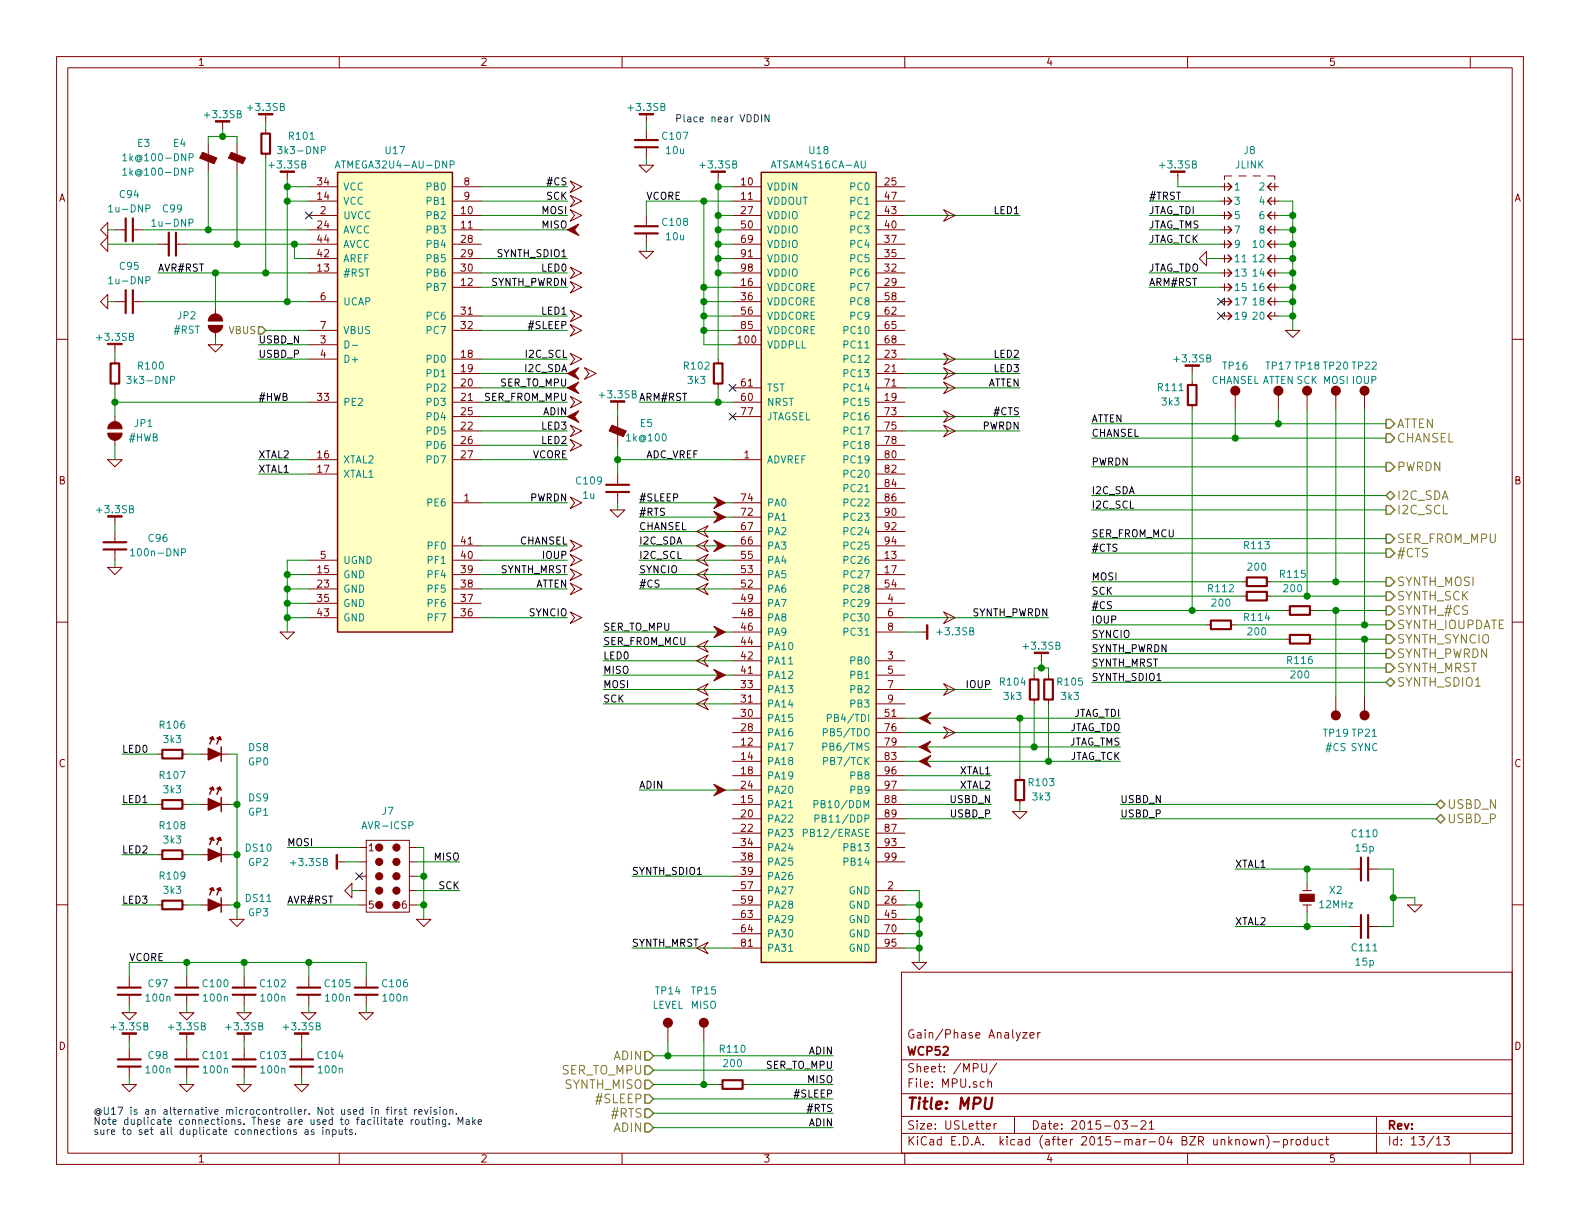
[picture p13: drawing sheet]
<svg xmlns="http://www.w3.org/2000/svg" width="279mm" height="216mm" viewBox="0 0 279 216" stroke-linecap="round" stroke-linejoin="round" font-family="sans-serif">
<defs><g id="words">
<text font-size="2.8" fill="#840000" x="160.4" y="196.2">Title: MPU</text>
<g font-size="2.1" fill="#848400">
<text x="247" y="75.7">ATTEN</text>
<text x="247" y="78.2">CHANSEL</text>
<text x="247" y="83.3">PWRDN</text>
<text x="247" y="88.4">I2C_SDA</text>
<text x="247" y="90.9">I2C_SCL</text>
<text x="247" y="96">SER_FROM_MPU</text>
<text x="247" y="98.6">#CTS</text>
<text x="247" y="106.2">SYNTH_SCK</text>
<text x="247" y="103.6">SYNTH_MOSI</text>
<text x="247" y="108.7">SYNTH_#CS</text>
<text x="247" y="111.3">SYNTH_IOUPDATE</text>
<text x="247" y="113.8">SYNTH_SYNCIO</text>
<text x="247" y="116.3">SYNTH_PWRDN</text>
<text x="247" y="118.9">SYNTH_MRST</text>
<text x="247" y="121.4">SYNTH_SDIO1</text>
<text x="255.9" y="143">USBD_N</text>
<text x="255.9" y="145.5">USBD_P</text>
<text x="99.3" y="190">SER_TO_MPU</text>
<text x="108.5" y="187.5">ADIN</text>
<text x="99.8" y="192.5">SYNTH_MISO</text>
<text x="105.5" y="195.1">#SLEEP</text>
<text x="108.2" y="197.6">#RTS</text>
<text x="108.5" y="200.2">ADIN</text>
</g>
<g font-size="2.1" fill="#840000">
<text x="160.4" y="183.6">Gain/Phase Analyzer</text>
<text x="160.4" y="189.6">Sheet: /MPU/</text>
<text x="160.4" y="186.6">WCP52</text>
<text x="160.4" y="192.3">File: MPU.sch</text>
<text x="160.4" y="202.5">KiCad E.D.A. kicad (after 2015-mar-04 BZR unknown)-product</text>
<text x="160.4" y="199.7">Size: USLetter</text>
<text x="182.4" y="199.7">Date: 2015-03-21</text>
<text x="245.4" y="199.7">Rev:</text>
<text x="245.4" y="202.5">Id: 13/13</text>
</g>
<g font-size="1.8" fill="#840000">
<text x="35" y="11.6">1</text>
<text x="85" y="11.6">2</text>
<text x="135" y="11.6">3</text>
<text x="185" y="11.6">4</text>
<text x="235" y="11.6">5</text>
<text x="10.4" y="35.6">A</text>
<text x="56.2" y="35.3">14</text>
<text x="56.2" y="32.8">34</text>
<text x="82.1" y="32.8">8</text>
<text x="82.1" y="35.3">9</text>
<text x="131.1" y="32.8">10</text>
<text x="131.1" y="35.3">11</text>
<text x="156.5" y="32.8">25</text>
<text x="156.5" y="35.3">47</text>
<text x="267.8" y="35.6">A</text>
<text x="56.2" y="40.4">24</text>
<text x="56.7" y="37.8">2</text>
<text x="81.6" y="37.8">10</text>
<text x="81.6" y="40.4">11</text>
<text x="131.1" y="40.4">50</text>
<text x="131.1" y="37.8">27</text>
<text x="156.5" y="40.4">40</text>
<text x="156.5" y="37.8">43</text>
<text x="56.2" y="45.5">42</text>
<text x="56.2" y="42.9">44</text>
<text x="81.6" y="42.9">28</text>
<text x="81.6" y="45.5">29</text>
<text x="131.1" y="45.5">91</text>
<text x="131.1" y="42.9">69</text>
<text x="156.5" y="45.5">35</text>
<text x="156.5" y="42.9">37</text>
<text x="56.2" y="48">13</text>
<text x="56.7" y="53.1">6</text>
<text x="81.6" y="48">30</text>
<text x="81.6" y="50.5">12</text>
<text x="131.1" y="50.5">16</text>
<text x="131.1" y="53.1">36</text>
<text x="131.1" y="48">98</text>
<text x="156.5" y="48">32</text>
<text x="156.5" y="53.1">58</text>
<text x="156.5" y="50.5">29</text>
<text x="56.7" y="58.2">7</text>
<text x="81.6" y="55.6">31</text>
<text x="81.6" y="58.2">32</text>
<text x="131.1" y="58.2">85</text>
<text x="131.1" y="55.6">56</text>
<text x="156.5" y="55.6">62</text>
<text x="156.5" y="58.2">65</text>
<text x="56.7" y="60.7">3</text>
<text x="56.7" y="63.2">4</text>
<text x="81.6" y="63.2">18</text>
<text x="81.6" y="65.8">19</text>
<text x="130.6" y="60.7">100</text>
<text x="156.5" y="65.8">21</text>
<text x="156.5" y="63.2">23</text>
<text x="156.5" y="60.7">68</text>
<text x="56.2" y="70.9">33</text>
<text x="81.6" y="68.3">20</text>
<text x="81.6" y="70.9">21</text>
<text x="131.1" y="70.9">60</text>
<text x="131.1" y="68.3">61</text>
<text x="156.5" y="68.3">71</text>
<text x="156.5" y="70.9">19</text>
<text x="81.6" y="75.9">22</text>
<text x="81.6" y="73.4">25</text>
<text x="131.1" y="73.4">77</text>
<text x="156.5" y="73.4">73</text>
<text x="156.5" y="75.9">75</text>
<text x="56.2" y="81">16</text>
<text x="56.2" y="83.6">17</text>
<text x="81.6" y="78.5">26</text>
<text x="81.6" y="81">27</text>
<text x="131.6" y="81">1</text>
<text x="156.5" y="81">80</text>
<text x="156.5" y="83.6">82</text>
<text x="156.5" y="78.5">78</text>
<text x="10.4" y="85.6">B</text>
<text x="82.1" y="88.6">1</text>
<text x="131.1" y="88.6">74</text>
<text x="156.5" y="86.1">84</text>
<text x="156.5" y="88.6">86</text>
<text x="267.8" y="85.6">B</text>
<text x="131.1" y="91.2">72</text>
<text x="131.1" y="93.7">67</text>
<text x="156.5" y="91.2">90</text>
<text x="156.5" y="93.7">92</text>
<text x="56.2" y="101.3">15</text>
<text x="56.7" y="98.8">5</text>
<text x="81.6" y="98.8">40</text>
<text x="81.6" y="96.3">41</text>
<text x="81.6" y="101.3">39</text>
<text x="131.1" y="101.3">53</text>
<text x="131.1" y="98.8">55</text>
<text x="131.1" y="96.3">66</text>
<text x="156.5" y="98.8">13</text>
<text x="156.5" y="96.3">94</text>
<text x="156.5" y="101.3">17</text>
<text x="56.2" y="103.9">23</text>
<text x="56.2" y="106.4">35</text>
<text x="81.6" y="106.4">37</text>
<text x="81.6" y="103.9">38</text>
<text x="131.1" y="103.9">52</text>
<text x="131.1" y="106.4">49</text>
<text x="156.5" y="103.9">54</text>
<text x="157" y="106.4">4</text>
<text x="56.2" y="109">43</text>
<text x="81.6" y="109">36</text>
<text x="131.1" y="111.5">46</text>
<text x="131.1" y="109">48</text>
<text x="157" y="109">6</text>
<text x="157" y="111.5">8</text>
<text x="131.1" y="119.1">41</text>
<text x="131.1" y="116.6">42</text>
<text x="131.1" y="114">44</text>
<text x="157" y="116.6">3</text>
<text x="157" y="119.1">5</text>
<text x="131.1" y="124.2">31</text>
<text x="131.1" y="121.7">33</text>
<text x="157" y="121.7">7</text>
<text x="157" y="124.2">9</text>
<text x="131.1" y="126.7">30</text>
<text x="131.1" y="131.8">12</text>
<text x="131.1" y="129.3">28</text>
<text x="156.5" y="126.7">51</text>
<text x="156.5" y="129.3">76</text>
<text x="156.5" y="131.8">79</text>
<text x="10.4" y="135.6">C</text>
<text x="131.1" y="134.4">14</text>
<text x="131.1" y="136.9">18</text>
<text x="156.5" y="134.4">83</text>
<text x="156.5" y="136.9">96</text>
<text x="267.8" y="135.6">C</text>
<text x="131.1" y="139.4">24</text>
<text x="131.1" y="142">15</text>
<text x="156.5" y="139.4">97</text>
<text x="156.5" y="142">88</text>
<text x="131.1" y="144.5">20</text>
<text x="131.1" y="147.1">22</text>
<text x="131.1" y="149.6">34</text>
<text x="156.5" y="149.6">93</text>
<text x="156.5" y="147.1">87</text>
<text x="156.5" y="144.5">89</text>
<text x="65.2" y="150.5">1</text>
<text x="131.1" y="152.1">38</text>
<text x="131.1" y="154.7">39</text>
<text x="156.5" y="152.1">99</text>
<text x="65.2" y="160.7">5</text>
<text x="71" y="160.7">6</text>
<text x="131.1" y="157.2">57</text>
<text x="131.1" y="159.8">59</text>
<text x="156.5" y="159.8">26</text>
<text x="157" y="157.2">2</text>
<text x="131.1" y="167.4">81</text>
<text x="131.1" y="162.3">63</text>
<text x="131.1" y="164.8">64</text>
<text x="156.5" y="164.8">70</text>
<text x="156.5" y="162.3">45</text>
<text x="156.5" y="167.4">95</text>
<text x="10.4" y="185.6">D</text>
<text x="267.8" y="185.6">D</text>
<text x="35" y="205.5">1</text>
<text x="85" y="205.5">2</text>
<text x="135" y="205.5">3</text>
<text x="185" y="205.5">4</text>
<text x="235" y="205.5">5</text>
</g>
<g font-size="1.8" fill="#008484">
<text x="36.4" y="20.9">+3.3SB</text>
<text x="44" y="19.6">+3.3SB</text>
<text x="111.3" y="19.6">+3.3SB</text>
<text x="22.5" y="28.5">1k@100-DNP</text>
<text x="24.3" y="26">E3</text>
<text x="30.7" y="26">E4</text>
<text x="47.8" y="29.8">+3.3SB</text>
<text x="49.7" y="27.2">3k3-DNP</text>
<text x="51.2" y="24.7">R101</text>
<text x="60.2" y="29.8">ATMEGA32U4-AU-DNP</text>
<text x="68.2" y="27.2">U17</text>
<text x="117.3" y="24.7">C107</text>
<text x="117.9" y="27.2">10u</text>
<text x="124" y="29.8">+3.3SB</text>
<text x="136.7" y="29.8">ATSAM4S16CA-AU</text>
<text x="143.2" y="27.2">U18</text>
<text x="205.3" y="29.8">+3.3SB</text>
<text x="218.4" y="29.8">JLINK</text>
<text x="220" y="27.2">J8</text>
<text x="21.2" y="35">C94</text>
<text x="22.5" y="31">1k@100-DNP</text>
<text x="60.7" y="33.7">VCC</text>
<text x="75.6" y="33.7">PB0</text>
<text x="135.6" y="33.7">VDDIN</text>
<text x="150.5" y="33.7">PC0</text>
<text x="218.2" y="33.7">1</text>
<text x="222.8" y="33.7">2</text>
<text x="19.7" y="37.5">1u-DNP</text>
<text x="27.3" y="40.1">1u-DNP</text>
<text x="28.9" y="37.5">C99</text>
<text x="60.7" y="38.7">UVCC</text>
<text x="60.7" y="36.2">VCC</text>
<text x="60.7" y="41.3">AVCC</text>
<text x="75.6" y="36.2">PB1</text>
<text x="75.6" y="38.7">PB2</text>
<text x="75.6" y="41.3">PB3</text>
<text x="117.3" y="39.9">C108</text>
<text x="135.6" y="41.3">VDDIO</text>
<text x="135.6" y="36.2">VDDOUT</text>
<text x="135.6" y="38.7">VDDIO</text>
<text x="150.5" y="41.3">PC3</text>
<text x="150.5" y="38.7">PC2</text>
<text x="150.5" y="36.2">PC1</text>
<text x="218.2" y="36.2">3</text>
<text x="218.2" y="38.7">5</text>
<text x="218.2" y="41.3">7</text>
<text x="222.8" y="36.2">4</text>
<text x="222.8" y="38.7">6</text>
<text x="222.8" y="41.3">8</text>
<text x="21.2" y="47.7">C95</text>
<text x="60.7" y="46.4">AREF</text>
<text x="60.7" y="43.8">AVCC</text>
<text x="75.6" y="43.8">PB4</text>
<text x="75.6" y="46.4">PB5</text>
<text x="117.9" y="42.5">10u</text>
<text x="135.6" y="46.4">VDDIO</text>
<text x="135.6" y="43.8">VDDIO</text>
<text x="150.5" y="46.4">PC5</text>
<text x="150.5" y="43.8">PC4</text>
<text x="218.2" y="43.8">9</text>
<text x="218.2" y="46.4">11</text>
<text x="221.8" y="43.8">10</text>
<text x="221.8" y="46.4">12</text>
<text x="19.7" y="50.2">1u-DNP</text>
<text x="60.7" y="54">UCAP</text>
<text x="60.7" y="48.9">#RST</text>
<text x="75.6" y="48.9">PB6</text>
<text x="75.6" y="51.4">PB7</text>
<text x="135.6" y="51.4">VDDCORE</text>
<text x="135.6" y="54">VDDCORE</text>
<text x="135.6" y="48.9">VDDIO</text>
<text x="150.5" y="48.9">PC6</text>
<text x="150.5" y="54">PC8</text>
<text x="150.5" y="51.4">PC7</text>
<text x="218.2" y="54">17</text>
<text x="218.2" y="48.9">13</text>
<text x="218.2" y="51.4">15</text>
<text x="221.8" y="48.9">14</text>
<text x="221.8" y="51.4">16</text>
<text x="221.8" y="54">18</text>
<text x="30.8" y="59">#RST</text>
<text x="31.4" y="56.4">JP2</text>
<text x="60.7" y="59.1">VBUS</text>
<text x="75.6" y="56.5">PC6</text>
<text x="75.6" y="59.1">PC7</text>
<text x="135.6" y="59.1">VDDCORE</text>
<text x="135.6" y="56.5">VDDCORE</text>
<text x="149.5" y="59.1">PC10</text>
<text x="150.5" y="56.5">PC9</text>
<text x="218.2" y="56.5">19</text>
<text x="221.8" y="56.5">20</text>
<text x="17.3" y="60.2">+3.3SB</text>
<text x="24.6" y="65.3">R100</text>
<text x="60.7" y="64.1">D+</text>
<text x="75.6" y="64.1">PD0</text>
<text x="121.1" y="65.3">R102</text>
<text x="135.6" y="61.6">VDDPLL</text>
<text x="149.5" y="64.1">PC12</text>
<text x="149.5" y="61.6">PC11</text>
<text x="207.8" y="64.1">+3.3SB</text>
<text x="216.3" y="65.3">TP16</text>
<text x="224" y="65.3">TP17 TP18 TP20 TP22</text>
<text x="23" y="67.9">3k3-DNP</text>
<text x="60.7" y="71.8">PE2</text>
<text x="75.6" y="69.2">PD2</text>
<text x="75.6" y="71.8">PD3</text>
<text x="75.6" y="66.7">PD1</text>
<text x="106.2" y="70.4">+3.3SB</text>
<text x="121.7" y="67.9">3k3</text>
<text x="135.6" y="71.8">NRST</text>
<text x="135.6" y="69.2">TST</text>
<text x="149.5" y="66.7">PC13</text>
<text x="149.5" y="69.2">PC14</text>
<text x="149.5" y="71.8">PC15</text>
<text x="204.9" y="69.1">R111</text>
<text x="205.5" y="71.7">3k3</text>
<text x="214.2" y="67.9">CHANSEL ATTEN SCK MOSI IOUP</text>
<text x="23.8" y="75.5">JP1</text>
<text x="75.6" y="76.8">PD5</text>
<text x="75.6" y="74.3">PD4</text>
<text x="113.2" y="75.5">E5</text>
<text x="135.6" y="74.3">JTAGSEL</text>
<text x="149.5" y="74.3">PC16</text>
<text x="149.5" y="76.8">PC17</text>
<text x="22.8" y="78">#HWB</text>
<text x="60.7" y="81.9">XTAL2</text>
<text x="75.6" y="79.4">PD6</text>
<text x="75.6" y="81.9">PD7</text>
<text x="111" y="78">1k@100</text>
<text x="135.6" y="81.9">ADVREF</text>
<text x="149.5" y="81.9">PC19</text>
<text x="149.5" y="79.4">PC18</text>
<text x="60.7" y="84.5">XTAL1</text>
<text x="75.6" y="89.5">PE6</text>
<text x="102" y="85.6">C109</text>
<text x="103.1" y="88.2">1u</text>
<text x="135.6" y="89.5">PA0</text>
<text x="149.5" y="84.5">PC20</text>
<text x="149.5" y="87">PC21</text>
<text x="149.5" y="89.5">PC22</text>
<text x="17.3" y="90.7">+3.3SB</text>
<text x="26.3" y="95.8">C96</text>
<text x="135.6" y="92.1">PA1</text>
<text x="135.6" y="94.6">PA2</text>
<text x="149.5" y="92.1">PC23</text>
<text x="149.5" y="94.6">PC24</text>
<text x="23.8" y="98.3">100n-DNP</text>
<text x="60.7" y="99.7">UGND</text>
<text x="75.7" y="99.7">PF1</text>
<text x="75.7" y="97.2">PF0</text>
<text x="135.6" y="99.7">PA4</text>
<text x="135.6" y="97.2">PA3</text>
<text x="149.5" y="99.7">PC26</text>
<text x="149.5" y="97.2">PC25</text>
<text x="220.1" y="97.1">R113</text>
<text x="220.8" y="100.9">200</text>
<text x="60.7" y="104.8">GND</text>
<text x="60.7" y="102.2">GND</text>
<text x="60.7" y="107.3">GND</text>
<text x="75.7" y="107.3">PF6</text>
<text x="75.7" y="104.8">PF5</text>
<text x="75.7" y="102.2">PF4</text>
<text x="135.6" y="104.8">PA6</text>
<text x="135.6" y="102.2">PA5</text>
<text x="135.6" y="107.3">PA7</text>
<text x="149.5" y="107.3">PC29</text>
<text x="149.5" y="104.8">PC28</text>
<text x="149.5" y="102.2">PC27</text>
<text x="213.8" y="104.7">R112</text>
<text x="214.4" y="107.2">200</text>
<text x="226.5" y="102.2">R115</text>
<text x="227.1" y="104.7">200</text>
<text x="60.7" y="109.9">GND</text>
<text x="75.7" y="109.9">PF7</text>
<text x="135.6" y="112.4">PA9</text>
<text x="135.6" y="109.9">PA8</text>
<text x="149.5" y="109.9">PC30</text>
<text x="149.5" y="112.4">PC31</text>
<text x="165.9" y="112.3">+3.3SB</text>
<text x="220.1" y="109.8">R114</text>
<text x="220.8" y="112.3">200</text>
<text x="135.6" y="117.5">PA11</text>
<text x="135.6" y="114.9">PA10</text>
<text x="150.5" y="117.5">PB0</text>
<text x="181.2" y="114.9">+3.3SB</text>
<text x="227.8" y="117.4">R116</text>
<text x="228.4" y="119.9">200</text>
<text x="135.6" y="125.1">PA14</text>
<text x="135.6" y="120">PA12</text>
<text x="135.6" y="122.6">PA13</text>
<text x="150.5" y="120">PB1</text>
<text x="150.5" y="122.6">PB2</text>
<text x="150.5" y="125.1">PB3</text>
<text x="177" y="121.2">R104</text>
<text x="177.6" y="123.7">3k3</text>
<text x="187.1" y="121.2">R105</text>
<text x="187.8" y="123.7">3k3</text>
<text x="28.4" y="128.8">R106</text>
<text x="29" y="131.4">3k3</text>
<text x="135.6" y="127.6">PA15</text>
<text x="135.6" y="130.2">PA16</text>
<text x="146.3" y="130.2">PB5/TDO</text>
<text x="147.1" y="127.6">PB4/TDI</text>
<text x="234.1" y="130.3">TP19 TP21</text>
<text x="28.4" y="137.7">R107</text>
<text x="44" y="135.3">GP0</text>
<text x="44" y="132.8">DS8</text>
<text x="135.6" y="132.7">PA17</text>
<text x="135.6" y="135.3">PA18</text>
<text x="135.6" y="137.8">PA19</text>
<text x="146.3" y="132.7">PB6/TMS</text>
<text x="146.4" y="135.3">PB7/TCK</text>
<text x="150.5" y="137.8">PB8</text>
<text x="234.5" y="132.8">#CS SYNC</text>
<text x="29" y="140.3">3k3</text>
<text x="44" y="141.7">DS9</text>
<text x="135.6" y="140.3">PA20</text>
<text x="135.6" y="142.9">PA21</text>
<text x="145" y="142.9">PB10/DDM</text>
<text x="150.5" y="140.3">PB9</text>
<text x="182" y="139">R103</text>
<text x="182.7" y="141.5">3k3</text>
<text x="28.4" y="146.6">R108</text>
<text x="29" y="149.1">3k3</text>
<text x="44" y="144.2">GP1</text>
<text x="64.4" y="146.6">AVR-ICSP</text>
<text x="67.6" y="144.1">J7</text>
<text x="135.6" y="145.4">PA22</text>
<text x="135.6" y="148">PA23</text>
<text x="142.9" y="148">PB12/ERASE</text>
<text x="145.3" y="145.4">PB11/DDP</text>
<text x="239.2" y="148">C110</text>
<text x="28.4" y="155.5">R109</text>
<text x="43.5" y="150.6">DS10</text>
<text x="44" y="153.1">GP2</text>
<text x="51.6" y="153.1">+3.3SB</text>
<text x="135.6" y="150.5">PA24</text>
<text x="135.6" y="153">PA25</text>
<text x="135.6" y="155.6">PA26</text>
<text x="149.5" y="150.5">PB13</text>
<text x="149.5" y="153">PB14</text>
<text x="239.8" y="150.6">15p</text>
<text x="29" y="158">3k3</text>
<text x="43.5" y="159.5">DS11</text>
<text x="135.6" y="158.1">PA27</text>
<text x="135.6" y="160.7">PA28</text>
<text x="150" y="158.1">GND</text>
<text x="150" y="160.7">GND</text>
<text x="233.4" y="160.6">12MHz</text>
<text x="235.2" y="158">X2</text>
<text x="44" y="162">GP3</text>
<text x="135.6" y="163.2">PA29</text>
<text x="135.6" y="165.7">PA30</text>
<text x="150" y="165.7">GND</text>
<text x="150" y="163.2">GND</text>
<text x="135.6" y="168.3">PA31</text>
<text x="150" y="168.3">GND</text>
<text x="239.2" y="168.2">C111</text>
<text x="239.8" y="170.7">15p</text>
<text x="25.9" y="177.1">100n</text>
<text x="26.3" y="174.5">C97</text>
<text x="36" y="174.5">C100</text>
<text x="36.1" y="177.1">100n</text>
<text x="46.2" y="174.5">C102</text>
<text x="46.3" y="177.1">100n</text>
<text x="57.6" y="174.5">C105</text>
<text x="57.7" y="177.1">100n</text>
<text x="67.7" y="174.5">C106</text>
<text x="67.8" y="177.1">100n</text>
<text x="115.2" y="178.4">LEVEL</text>
<text x="116" y="175.8">TP14</text>
<text x="122.2" y="178.4">MISO</text>
<text x="122.4" y="175.8">TP15</text>
<text x="19.9" y="182.2">+3.3SB</text>
<text x="30" y="182.2">+3.3SB</text>
<text x="40.2" y="182.2">+3.3SB</text>
<text x="50.4" y="182.2">+3.3SB</text>
<text x="25.9" y="189.8">100n</text>
<text x="26.3" y="187.2">C98</text>
<text x="36" y="187.2">C101</text>
<text x="36.1" y="189.8">100n</text>
<text x="46.2" y="187.2">C103</text>
<text x="46.3" y="189.8">100n</text>
<text x="56.3" y="187.2">C104</text>
<text x="56.4" y="189.8">100n</text>
<text x="127.4" y="186.1">R110</text>
<text x="128.1" y="188.7">200</text>
</g>
<g font-size="1.8" fill="#0000c2">
<text x="119.4" y="21.6">Place near VDDIN</text>
<text x="16.5" y="197.1">@U17 is an alternative microcontroller. Not used in first revision.</text>
<text x="16.5" y="198.9">Note duplicate connections. These are used to facilitate routing. Make</text>
<text x="16.5" y="200.7">sure to set all duplicate connections as inputs.</text>
</g>
<g font-size="1.8">
<text x="96.6" y="35.3">SCK</text>
<text x="96.9" y="32.8">#CS</text>
<text x="114.3" y="35.3">VCORE</text>
<text x="203.2" y="35.3">#TRST</text>
<text x="95.8" y="40.4">MISO</text>
<text x="95.8" y="37.8">MOSI</text>
<text x="175.8" y="37.8">LED1</text>
<text x="203.2" y="37.8">JTAG_TDI</text>
<text x="203.2" y="40.4">JTAG_TMS</text>
<text x="88" y="45.5">SYNTH_SDIO1</text>
<text x="203.2" y="42.9">JTAG_TCK</text>
<text x="27.9" y="48">AVR#RST</text>
<text x="86.7" y="50.5">SYNTH_PWRDN</text>
<text x="95.8" y="48">LED0</text>
<text x="203.2" y="48">JTAG_TDO</text>
<text x="203.2" y="50.5">ARM#RST</text>
<text x="93.5" y="58.2">#SLEEP</text>
<text x="95.8" y="55.6">LED1</text>
<text x="45.7" y="60.7">USBD_N</text>
<text x="45.7" y="63.2">USBD_P</text>
<text x="92.9" y="65.8">I2C_SDA</text>
<text x="93.1" y="63.2">I2C_SCL</text>
<text x="175.8" y="65.8">LED3</text>
<text x="175.8" y="63.2">LED2</text>
<text x="45.7" y="70.9">#HWB</text>
<text x="85.6" y="70.9">SER_FROM_MPU</text>
<text x="88.3" y="68.3">SER_TO_MPU</text>
<text x="113" y="70.9">ARM#RST</text>
<text x="174.4" y="68.3">ATTEN</text>
<text x="95.8" y="75.9">LED3</text>
<text x="96" y="73.4">ADIN</text>
<text x="173.7" y="75.9">PWRDN</text>
<text x="175.8" y="73.4">#CTS</text>
<text x="193" y="77.2">CHANSEL</text>
<text x="193" y="74.7">ATTEN</text>
<text x="45.7" y="81">XTAL2</text>
<text x="45.7" y="83.6">XTAL1</text>
<text x="94" y="81">VCORE</text>
<text x="95.8" y="78.5">LED2</text>
<text x="114.3" y="81">ADC_VREF</text>
<text x="193" y="82.3">PWRDN</text>
<text x="93.6" y="88.6">PWRDN</text>
<text x="113" y="88.6">#SLEEP</text>
<text x="193" y="87.4">I2C_SDA</text>
<text x="193" y="89.9">I2C_SCL</text>
<text x="113" y="91.2">#RTS</text>
<text x="113" y="93.7">CHANSEL</text>
<text x="193" y="95">SER_FROM_MCU</text>
<text x="88.3" y="101.3">SYNTH_MRST</text>
<text x="91.8" y="96.3">CHANSEL</text>
<text x="96" y="98.8">IOUP</text>
<text x="113" y="96.3">I2C_SDA</text>
<text x="113" y="98.8">I2C_SCL</text>
<text x="113" y="101.3">SYNCIO</text>
<text x="193" y="97.5">#CTS</text>
<text x="94.4" y="103.9">ATTEN</text>
<text x="113" y="103.9">#CS</text>
<text x="193" y="102.6">MOSI</text>
<text x="193" y="105.2">SCK</text>
<text x="193" y="107.7">#CS</text>
<text x="93.5" y="109">SYNCIO</text>
<text x="106.7" y="111.5">SER_TO_MPU</text>
<text x="171.8" y="109">SYNTH_PWRDN</text>
<text x="193" y="112.8">SYNCIO</text>
<text x="193" y="110.2">IOUP</text>
<text x="106.7" y="114">SER_FROM_MCU</text>
<text x="106.7" y="119.1">MISO</text>
<text x="106.7" y="116.6">LED0</text>
<text x="193" y="117.9">SYNTH_MRST</text>
<text x="193" y="115.3">SYNTH_PWRDN</text>
<text x="106.7" y="121.7">MOSI</text>
<text x="106.7" y="124.2">SCK</text>
<text x="170.9" y="121.7">IOUP</text>
<text x="193" y="120.4">SYNTH_SDIO1</text>
<text x="188.7" y="131.8">JTAG_TMS</text>
<text x="188.7" y="129.3">JTAG_TDO</text>
<text x="189.6" y="126.7">JTAG_TDI</text>
<text x="21.6" y="133.1">LED0</text>
<text x="169.6" y="136.9">XTAL1</text>
<text x="188.8" y="134.4">JTAG_TCK</text>
<text x="21.6" y="142">LED1</text>
<text x="113" y="139.4">ADIN</text>
<text x="168" y="142">USBD_N</text>
<text x="169.6" y="139.4">XTAL2</text>
<text x="198.1" y="142">USBD_N</text>
<text x="50.8" y="149.6">MOSI</text>
<text x="168.1" y="144.5">USBD_P</text>
<text x="198.1" y="144.5">USBD_P</text>
<text x="21.6" y="150.9">LED2</text>
<text x="76.8" y="152.1">MISO</text>
<text x="111.8" y="154.7">SYNTH_SDIO1</text>
<text x="218.4" y="153.4">XTAL1</text>
<text x="21.6" y="159.8">LED3</text>
<text x="50.8" y="159.8">AVR#RST</text>
<text x="77.5" y="157.2">SCK</text>
<text x="111.8" y="167.4">SYNTH_MRST</text>
<text x="218.4" y="163.6">XTAL2</text>
<text x="22.9" y="169.9">VCORE</text>
<text x="135.3" y="189">SER_TO_MPU</text>
<text x="142.8" y="191.5">MISO</text>
<text x="143" y="186.4">ADIN</text>
<text x="140.5" y="194.1">#SLEEP</text>
<text x="142.8" y="196.6">#RTS</text>
<text x="143" y="199.1">ADIN</text>
</g>
<text font-size="1.8" fill="#848400" x="40.4" y="59.1">VBUS</text>
</g></defs>
<g fill="none" stroke="#840000" stroke-width=".18">
<path d="M10 10h259.4v195.9h-259.4zM12 12h255.4v191.9h-255.4zM60 10v2M110 10v2M160 10v2M210 10v2M260 10v2M19 39.4v2.5l-1.2-1.3zM36.8 25.4v5.1M39.4 21.6v1.3M41.9 25.4v5.1M47 20.3v1.3"/>
<path d="M47 22.9v.7M47 27.2v.7M50.8 30.5v1.3M54.6 33h5.1M54.6 35.6h5.1M54.6 38.1h5.1M80 33h5.1M80 35.6h5.1M80 38.1h5.1M100.8 34.5l2.1 1.1-2.1 1 .8-1zM100.8 37.1l2.1 1-2.1 1 .8-1zM100.8 32l2.1 1-2.1 1 .8-1z"/>
<path d="M113 29.2h2.6l-1.3 1.3zM114.3 20.3v1.3M114.3 22.9v1.9M114.3 26v1.9M114.3 38.1v1.9M127 30.5v1.3M129.5 33h5.1M129.5 35.6h5.1M129.5 38.1h5.1M154.9 33h5.1M154.9 35.6h5.1M154.9 38.1h5.1"/>
<path d="M166.9 37.1l2 1-2 1 .7-1zM208.3 30.5v1.3M215.9 33h1.9M215.9 35.6h1.9M215.9 38.1h1.9M216.5 32.4v1.3M216.5 34.9v1.3M216.5 37.5v1.2M217.8 31.1h-1.3v.7M219.1 31.1h1.2M221.6 31.1h1.3M224.2 31.1h1.2v.7"/>
<path d="M224.2 33h1.9M224.2 35.6h1.9M224.2 38.1h1.9M225.4 32.4v1.3M225.4 34.9v1.3M225.4 37.5v1.2M10 60h2M17.8 43.2l1.2-1.3v2.6zM19 52.1v2.5l-1.2-1.3zM20.3 40.6h1.9M20.3 53.3h1.9M23.5 40.6h1.9"/>
<path d="M23.5 53.3h1.9M27.9 43.2h1.9M31.1 43.2h1.9M38.1 54.6v1.9M38.1 57.8v1.9M54.6 40.6h5.1M54.6 45.7h5.1M54.6 48.3h5.1M54.6 58.4h5.1M54.6 53.3h5.1M54.6 43.2h5.1M80 40.6h5.1"/>
<path d="M80 45.7h5.1M80 48.3h5.1M80 55.9h5.1M80 58.4h5.1M80 50.8h5.1M80 43.2h5.1M100.8 47.2l2.1 1.1-2.1 1 .8-1zM100.8 49.8l2.1 1-2.1 1 .8-1zM100.8 54.9l2.1 1-2.1 1 .8-1zM100.8 57.4l2.1 1-2.1 1 .8-1zM113 44.5h2.6l-1.3 1.2zM114.3 41.3v1.9"/>
<path d="M129.5 40.6h5.1M129.5 45.7h5.1M129.5 48.3h5.1M129.5 55.9h5.1M129.5 58.4h5.1M129.5 50.8h5.1M129.5 53.3h5.1M129.5 43.2h5.1M154.9 40.6h5.1M154.9 45.7h5.1M154.9 48.3h5.1M154.9 55.9h5.1"/>
<path d="M154.9 58.4h5.1M154.9 50.8h5.1M154.9 53.3h5.1M154.9 43.2h5.1M212.1 45.7l1.3-1.2v2.5zM215.9 40.6h1.9M215.9 45.7h1.9M215.9 48.3h1.9M215.9 55.9h1.9M215.9 50.8h1.9M215.9 53.3h1.9M215.9 43.2h1.9"/>
<path d="M216.5 40v1.3M216.5 42.5v1.3M216.5 45.1v1.3M216.5 47.6v1.3M216.5 50.2v1.2M216.5 52.7v1.3M216.5 55.2v.7M224.2 40.6h1.9M224.2 45.7h1.9M224.2 48.3h1.9M224.2 55.9h1.9M224.2 50.8h1.9"/>
<path d="M224.2 53.3h1.9M224.2 43.2h1.9M225.4 40v1.3M225.4 42.5v1.3M225.4 45.1v1.3M225.4 47.6v1.3M225.4 50.2v1.2M225.4 52.7v1.3M225.4 55.2v.7M227.3 58.4h2.6l-1.3 1.3zM267.4 60h2M20.3 61v1.2"/>
<path d="M20.3 63.5v.8M20.3 67.8v.8M20.3 73.7v1.9M20.3 76.8v1.9M36.8 61h2.6l-1.3 1.2zM54.6 71.1h5.1M54.6 63.5h5.1M54.6 61h5.1M80 71.1h5.1M80 66h5.1M80 68.6h5.1M80 63.5h5.1"/>
<path d="M80 73.7h5.1M80 76.2h5.1M80 78.7h5.1M100.8 62.5l2.1 1-2.1 1 .8-1zM100.8 70.1l2.1 1-2.1 1 .8-1zM100.8 75.2l2.1 1-2.1 1 .8-1zM100.8 77.7l2.1 1-2.1 1.1 .8-1.1zM103.4 65l2 1-2 1.1 .7-1.1zM109.2 71.1v1.3M109.2 73.7v5M127 63.5v.8M127 67.8v.8"/>
<path d="M129.5 71.1h5.1M129.5 68.6h5.1M129.5 73.7h5.1M129.5 61h5.1M154.9 71.1h5.1M154.9 66h5.1M154.9 68.6h5.1M154.9 63.5h5.1M154.9 73.7h5.1M154.9 76.2h5.1M154.9 61h5.1M154.9 78.7h5.1"/>
<path d="M166.9 62.5l2 1-2 1 .7-1zM166.9 65l2 1-2 1.1 .7-1.1zM166.9 67.6l2 1-2 1 .7-1zM166.9 72.6l2 1.1-2 1 .7-1zM166.9 75.2l2 1-2 1 .7-1zM210.8 64.8v1.2M210.8 67.3v.8M210.8 71.6v.8M218.4 69.9v2.5M226.1 69.9v2.5M231.1 69.9v2.5M236.2 69.9v2.5"/>
<path d="M241.3 69.9v2.5M19 81.3h2.6l-1.3 1.3zM20.3 91.4v1.3M20.3 94v1.9M20.3 97.2v1.9M54.6 81.3h5.1M54.6 83.8h5.1M54.6 99.1h5.1M80 81.3h5.1M80 99.1h5.1M80 88.9h5.1M80 96.5h5.1"/>
<path d="M100.8 87.9l2.1 1-2.1 1 .8-1zM100.8 95.5l2.1 1-2.1 1 .8-1zM100.8 98l2.1 1.1-2.1 1 .8-1zM107.9 90.2h2.6l-1.3 1.2zM109.2 83.8v1.9M109.2 87v1.9M123.2 94l2-1-.7 1 .7 1zM123.2 96.5l2-1-.7 1 .7 1zM123.2 99.1l2-1.1-.7 1.1 .7 1zM129.5 81.3h5.1M129.5 91.4h5.1M129.5 94h5.1"/>
<path d="M129.5 99.1h5.1M129.5 88.9h5.1M129.5 96.5h5.1M154.9 81.3h5.1M154.9 91.4h5.1M154.9 83.8h5.1M154.9 94h5.1M154.9 99.1h5.1M154.9 88.9h5.1M154.9 86.4h5.1M154.9 96.5h5.1M10 110h2"/>
<path d="M19 100.3h2.6l-1.3 1.3zM49.5 111.8h2.6l-1.3 1.2zM54.6 106.7h5.1M54.6 109.2h5.1M54.6 104.1h5.1M54.6 101.6h5.1M80 106.7h5.1M80 109.2h5.1M80 104.1h5.1M80 101.6h5.1M100.8 100.6l2.1 1-2.1 1 .8-1zM100.8 103.1l2.1 1-2.1 1.1 .8-1.1z"/>
<path d="M100.8 108.2l2.1 1-2.1 1 .8-1zM123.2 101.6l2-1-.7 1 .7 1zM123.2 104.1l2-1-.7 1 .7 1.1zM123.2 114.3l2-1-.7 1 .7 1zM123.2 116.8l2-1-.7 1 .7 1.1zM129.5 116.8h5.1M129.5 106.7h5.1M129.5 119.4h5.1M129.5 109.2h5.1M129.5 111.8h5.1M129.5 104.1h5.1M129.5 101.6h5.1"/>
<path d="M129.5 114.3h5.1M154.9 116.8h5.1M154.9 106.7h5.1M154.9 119.4h5.1M154.9 109.2h5.1M154.9 111.8h5.1M154.9 104.1h5.1M154.9 101.6h5.1M162.6 111.8h1.2M166.9 108.2l2 1-2 1 .7-1zM182.9 119.4v.7M184.1 115.6v1.2"/>
<path d="M185.4 119.4v.7M213.4 110.5h.7M217.7 110.5h.7M219.7 105.4h.8M219.7 102.9h.8M224 105.4h.8M224 102.9h.8M227.3 108h.8M227.3 113h.8M231.6 108h.8M231.6 113h.8M267.4 110h2"/>
<path d="M27.9 133.4h.8M32.3 133.4h.7M35.6 133.4h1.2M39.1 133.4h1.5M123.2 121.9l2-1-.7 1 .7 1zM123.2 124.5l2-1.1-.7 1.1 .7 1zM129.5 121.9h5.1M129.5 124.5h5.1M129.5 127h5.1M129.5 132.1h5.1M129.5 134.6h5.1M129.5 139.7h5.1"/>
<path d="M129.5 129.5h5.1M129.5 137.2h5.1M154.9 121.9h5.1M154.9 124.5h5.1M154.9 127h5.1M154.9 132.1h5.1M154.9 134.6h5.1M154.9 139.7h5.1M154.9 129.5h5.1M154.9 137.2h5.1M166.9 120.9l2 1-2 1 .7-1zM166.9 128.5l2 1-2 1.1 .7-1.1z"/>
<path d="M180.3 137.2v.7M182.9 123.7v.8M185.4 123.7v.8M236.2 123.2v2.5M241.3 123.2v2.5M10 160h2M27.9 142.2h.8M27.9 151.1h.8M32.3 142.2h.7M32.3 151.1h.7M35.6 142.2h1.2M35.6 151.1h1.2"/>
<path d="M39.1 142.2h1.5M39.1 151.1h1.5M59.7 152.4h1.3M61 157.5l1.2-1.3v2.6zM63.5 157.5h1.3M63.5 149.9h1.3M63.5 152.4h1.3M63.5 154.9h1.3M64.8 148.6h7.6v12.7h-7.6zM72.4 157.5h1.3M72.4 149.9h1.3M72.4 152.4h1.3"/>
<path d="M72.4 154.9h1.3M129.5 157.5h5.1M129.5 144.8h5.1M129.5 147.3h5.1M129.5 149.9h5.1M129.5 142.2h5.1M129.5 152.4h5.1M129.5 154.9h5.1M154.9 157.5h5.1M154.9 144.8h5.1M154.9 147.3h5.1M154.9 149.9h5.1"/>
<path d="M154.9 142.2h5.1M154.9 152.4h5.1M179.1 143.5h2.5l-1.3 1.3zM180.3 141.5v.7M230.4 157.5h1.5M231.1 156.2v1.3M238.8 153.7h1.9M241.9 153.7h1.9M267.4 160h2M21.6 179.1h2.5l-1.2 1.2zM22.9 172.7v1.9M22.9 175.9v1.9"/>
<path d="M27.9 160h.8M31.7 179.1h2.6l-1.3 1.2zM32.3 160h.7M33 172.7v1.9M33 175.9v1.9M35.6 160h1.2M39.1 160h1.5M40.6 162.6h2.6l-1.3 1.2zM41.9 179.1h2.5l-1.2 1.2zM43.2 172.7v1.9M43.2 175.9v1.9M53.3 179.1h2.6l-1.3 1.2z"/>
<path d="M54.6 172.7v1.9M54.6 175.9v1.9M63.5 179.1h2.5l-1.2 1.2zM63.5 160h1.3M64.8 172.7v1.9M64.8 175.9v1.9M72.4 160h1.3M73.7 162.6h2.5l-1.3 1.2zM123.2 167.6l2-1-.7 1 .7 1.1zM129.5 165.1h5.1M129.5 167.6h5.1M129.5 162.6h5.1"/>
<path d="M129.5 160h5.1M154.9 165.1h5.1M154.9 167.6h5.1M154.9 162.6h5.1M154.9 160h5.1M159.4 171.9h108v32h-108zM161.3 170.2h2.5l-1.2 1.3zM230.4 160h1.5M231.1 160v1.3M238.8 163.8h1.9M241.9 163.8h1.9M248.9 160h2.6l-1.3 1.3z"/>
<path d="M21.6 191.8h2.5l-1.2 1.2zM22.9 182.9v1.3M22.9 185.4v1.9M22.9 188.6v1.9M31.7 191.8h2.6l-1.3 1.2zM33 182.9v1.3M33 185.4v1.9M33 188.6v1.9M41.9 191.8h2.5l-1.2 1.2zM43.2 182.9v1.3M43.2 185.4v1.9M43.2 188.6v1.9"/>
<path d="M52.1 191.8h2.5l-1.3 1.2zM53.3 182.9v1.3M53.3 185.4v1.9M53.3 188.6v1.9M118.1 181.6v2.6M124.5 181.6v2.6M127 191.8h.8M131.3 191.8h.8M159.4 197.4h108M159.4 193.4h108M159.4 187.4h108M173.6 188.1v1.2l.3 .3h.3l.3-.3v-1.2"/>
<path d="M174 191.3h-.4l-.3 .2 .1 .6 .2 .2 .4-.1M174.4 199.2l.7-.2v-.2l-.4-.1-.3 .2 .1 .7h.6M174.7 191.4l.2-.1h.4v1M174.7 190.8v1.5M175.8 198.7v1M176.2 198.7l-.4 .3M176.3 188l-1.3 1.9M179.4 197.4v3M180.8 182.6h.8l-.8 1h.8M182.1 183.1l.8-.2-.1-.2-.4-.1-.3 .2 .1 .7h.6M183.5 182.6v1M183.9 182.6l-.4 .3"/>
<path d="M198.4 198.2h1l-.5 .6 .4 .1v.6l-.2 .2-.7-.2M200 199.1h1.1M201.8 198.3l.2-.1h.4l.2 .4-.9 1.1h.9M203.2 198.6l.4-.4v1.5M203.2 199.7h.9M243.4 197.4v6.5M60 203.9v2M110 203.9v2M159.4 200.4h108M160 203.9v2M210 203.9v2M219.9 201.6l.2-.1 .4 .1 .1 .6-.2 .2-.3 .1-.2-.2z"/>
<path d="M221.1 201.5l.3 1 .2-.7 .3 .7 .3-1M222.8 201.6l.2-.1h.4v1M222.8 201.5v1M224 200.8a1.71 1.71 0 0 1 0 2.2M225.1 201.9h1.2M227 201.5h.4l.3 .3-.1 .6h-.6M227 201.5v1.5M228.3 201.5v1M228.8 201.5l-.5 .3M229.3 201.6l.2-.1 .4 .1 .1 .6-.2 .2-.3 .1-.2-.2zM231.2 201.5h-.4l-.3 .3 .1 .5 .2 .2 .4-.1M231.2 201v1.5"/>
<path d="M232 201.5v.9l.4 .1 .2-.2M232.6 201.5v1M233.9 201.5h-.4l-.3 .3 .1 .5 .2 .2 .4-.1M234.4 201.5h.5M234.6 201v1.3l.3 .2M254 201.4l.4-.4v1.5M254 202.5h.9M255.3 201h1l-.5 .5 .4 .2v.6l-.2 .2-.7-.2M260 203.9v2"/>
</g>
<path d="M174.3 194.1l-.2 1.6 .4 .4a.67 .67 0 0 0 .8-.4l.2-1.6" fill="none" stroke="#840000" stroke-width=".41"/>
<g fill="#ffffc2" stroke="#ffffc2" stroke-width=".25">
<path d="M134.6 30.5h20.3v139.7h-20.3z"/>
<path d="M59.7 30.5h20.3v81.3h-20.3z"/>
</g>
<g fill="none" stroke="#840000" stroke-width=".25">
<path d="M59.7 30.5h20.3v81.3h-20.3zM134.6 30.5h20.3v139.7h-20.3zM217.2 37.5l.6 .6-.6 .6M217.2 34.9l.6 .7-.6 .6M217.2 32.4l.6 .6-.6 .7M224.8 37.5l-.6 .6 .6 .6M224.8 34.9l-.6 .7 .6 .6M224.8 32.4l-.6 .6 .6 .7M217.2 55.2l.6 .7-.6 .6M217.2 52.7l.6 .6-.6 .7M217.2 50.2l.6 .6-.6 .6M217.2 47.6l.6 .7-.6 .6"/>
<path d="M217.2 45.1l.6 .6-.6 .7M217.2 42.5l.6 .7-.6 .6M217.2 40l.6 .6-.6 .7M224.8 55.2l-.6 .7 .6 .6M224.8 52.7l-.6 .6 .6 .7M224.8 50.2l-.6 .6 .6 .6M224.8 47.6l-.6 .7 .6 .6M224.8 45.1l-.6 .6 .6 .7M224.8 42.5l-.6 .7 .6 .6M224.8 40l-.6 .6 .6 .7M37.6 130.3l-.5 .3 .7 .2-.2-.5-.5 1.3M37.6 139.2l-.5 .2 .7 .3-.2-.5-.5 1.3"/>
<path d="M38.9 130.3l-.5 .3 .7 .2-.2-.5-.5 1.3M38.9 139.2l-.5 .2 .7 .3-.2-.5-.5 1.3M39.1 132.1v2.5M37.6 148.1l-.5 .2 .7 .3-.2-.5-.5 1.3M37.6 157l-.5 .2 .7 .3-.2-.5-.5 1.2M38.9 148.1l-.5 .2 .7 .3-.2-.5-.5 1.3M38.9 157l-.5 .2 .7 .3-.2-.5-.5 1.2M39.1 141v2.5M39.1 149.9v2.5M39.1 158.8v2.5"/>
</g>
<g fill="none" stroke="#008484" stroke-width=".18">
<path d="M19.2 36.6l.4-.4v1.3M19.2 37.5h.7M21.7 30.1l.4-.4v1.3M21.7 27.5l.4-.3v1.2M21.7 31h.7M21.7 28.4h.7M25.8 36.9l.6-.1 .1-.5-.7-.1v1.3M26.8 39.1l.4-.3v1.2M33.4 39.4l.6-.1 .1-.4-.7-.1v1.2M33.5 30.4l.6-.1v-.5l-.6-.1v1.3M33.5 27.8h.6v-.5l-.6-.1v1.2M49.1 25.9h.8l-.5 .5 .4 .1v.6l-.2 .1-.5-.1"/>
<path d="M56.8 26.6l.6-.1 .1-.5-.7-.1v1.3M59.3 29.7l.4-1.3 .4 1.3M59.4 29.3h.6M79.6 29.1l.6-.1 .1-.5-.7-.1v1.3M152.3 28.4v1.1l.2 .2h.3l.2-.2v-1.1M19.2 49.3l.4-.4v1.3M19.2 50.2h.7M25.8 49.6l.6-.1 .1-.5-.7-.1v1.3M26.8 40h.8M22.4 66.5h.8l-.4 .5 .3 .1v.6l-.1 .1-.6-.1M30.1 67.2l.7-.1v-.5l-.7-.1v1.3M61 60.3a.64 .64 0 0 1 .7 .6 .64 .64 0 0 1-.7 .6z"/>
<path d="M62.3 61.1h.9M23.1 97.4l.3-.4v1.3M23.1 98.3h.7M32.1 97.7l.6-.1 .1-.5-.7-.1v1.3M145.5 132.1l.6-.1 .1-.5-.7-.1v1.3M145.6 129.5l.6-.1 .1-.4-.7-.1v1.2M145.6 134.6l.7-.1v-.5l-.7-.1v1.3M146.3 127l.6-.1 .1-.5-.7-.1v1.3M142.1 147.3l.6-.1v-.5l-.6-.1v1.3M143.9 142.2l.7-.1v-.4l-.7-.1v1.2M144.1 144.8l.6-.1 .1-.5-.7-.1v1.3"/>
</g>
<g fill="none" stroke="#840000" stroke-width=".38">
<path d="M22.2 38.6v4.1M23.5 38.6v4.1M46.2 23.6h1.6v3.6h-1.6zM112.3 26h4M112.3 24.8h4M22.2 51.3v4.1M23.5 51.3v4.1M29.8 41.1v4.1M31.1 41.1v4.1M112.3 41.3h4M112.3 40h4M19.6 64.3h1.5v3.5h-1.5z"/>
<path d="M126.2 64.3h1.6v3.5h-1.6zM210.1 68.1h1.5v3.5h-1.5zM18.3 97.2h4.1M18.3 95.9h4.1M107.2 87h4.1M107.2 85.7h4.1M214.1 109.7h3.6v1.6h-3.6zM220.5 104.6h3.5v1.6h-3.5zM220.5 102.1h3.5v1.5h-3.5zM228.1 107.2h3.5v1.5h-3.5zM228.1 112.3h3.5v1.5h-3.5zM28.7 132.6h3.6v1.5h-3.6z"/>
<path d="M179.6 137.9h1.5v3.6h-1.5zM182.1 120.1h1.5v3.6h-1.5zM184.7 120.1h1.5v3.6h-1.5zM28.7 141.5h3.6v1.5h-3.6zM28.7 150.4h3.6v1.5h-3.6zM28.7 159.3h3.6v1.5h-3.6zM240.7 151.6v4.1M241.9 151.6v4.1M20.8 175.9h4.1M20.8 174.6h4.1M31 175.9h4.1M31 174.6h4.1"/>
<path d="M41.1 175.9h4.1M41.1 174.6h4.1M52.6 175.9h4M52.6 174.6h4M62.7 175.9h4.1M62.7 174.6h4.1M240.7 161.8v4.1M241.9 161.8v4.1M20.8 188.6h4.1M20.8 187.3h4.1M31 188.6h4.1M31 187.3h4.1"/>
<path d="M41.1 188.6h4.1M41.1 187.3h4.1M51.3 188.6h4.1M51.3 187.3h4.1M127.8 191h3.5v1.5h-3.5z"/>
</g>
<g fill="none" stroke="#0000c2" stroke-width=".18">
<path d="M134.7 20.3v1.2M136 20.3v1.2l-.7-1.2v1.2M53.9 199.8h.5l.1 .8M55.5 199.8l-.3-.1-.2 .2 .1 .2 .4 .1v.3h-.5M57.1 199.7v.9M57.7 199.9l.2-.2 .3 .1v.8M57.7 199.7v.9M58.8 199.8l.4-.1 .2 .3-.1 .5h-.5M58.8 199.7v1.3M60 199.7v.8l.3 .1 .2-.1M60.5 199.7v.9M61.1 199.3v1.1l.3 .2"/>
<path d="M62.3 199.8l-.3-.1-.2 .2v.2l.5 .1v.3h-.5M68.3 196.2h.5M68.8 195.8l-.3 .2v1.1M69.2 195.8v.1M69.2 196.2v.9M69.8 196.2v.9M70.2 196.2l-.4 .2M71 196.3l-.3-.1-.1 .2v.2l.4 .1v.3h-.4M71.5 196.2h.4M71.6 195.8v1.1l.3 .2M72.7 198v.8M73.1 198l-.4 .2"/>
<path d="M73.3 196.2v.9M73.5 198.1l.4-.1 .2 .2v.4l-.2 .2-.4-.1zM73.7 196.2l-.4 .2M74.1 196.6l.6-.1-.1-.2-.4-.1-.1 .2v.6h.5M74.7 198v.8h.3l.2-.1M75.1 196.2l.3 .9 .3-.9M75.2 198v.8M75.6 198h.5M75.8 197.6v1l.3 .2M76.2 195.8v.1M76.2 196.2v.9M76.5 197.6v.1"/>
<path d="M76.5 198v.8M77.1 198.1l.2-.1h.3l.1 .8M77.1 198v.8M77.2 196.3l-.3-.1-.2 .2 .1 .2 .4 .1v.3h-.5M77.8 195.8v.1M77.8 196.2v.9M78.4 196.3l.2-.1 .3 .1 .1 .5-.1 .2-.3 .1-.2-.2zM78.8 198v1.1l-.5 .1M78.8 198h-.3l-.3 .2 .1 .6h.5M79.4 198.7v.1M79.6 196.3l.1-.1 .3 .1 .1 .8M79.6 196.2v.9"/>
<path d="M80.7 196.9v.2M81 198.8v-1.2l.4 .9 .4-.9v1.2M82.4 198h.5l.1 .8M83 198.3l-.6 .1v.1l.2 .3h.4M83.6 197.6v1.2M83.7 198.3l.4 .5M84.1 198l-.5 .5M84.6 198.4l.5-.1v-.3h-.4l-.1 .1v.7h.5M54.5 200.1l-.6 .1v.1l.2 .3 .4-.1M62.9 200.5v.1"/>
</g>
<g fill="#840000" stroke="#840000" stroke-width=".18">
<path d="M229.9 158.1h2.5v1.3h-2.5z"/>
<path d="M113 20.1h2.6v.2h-2.6z"/>
<path d="M21.6 182.6h2.5v.3h-2.5z"/>
<path d="M31.7 182.6h2.6v.3h-2.6z"/>
<path d="M41.9 182.6h2.5v.3h-2.5z"/>
<path d="M52.1 182.6h2.5v.3h-2.5z"/>
<path d="M108.2 75.2l2.5 1-.5 1-2.5-1z"/>
<path d="M207 30.2h2.5v.3h-2.5z"/>
<path d="M40.9 26.9l2.5 1-.5 1.1-2.5-1.1z"/>
<path d="M35.8 26.9l2.6 1-.6 1.1-2.5-1.1z"/>
<path d="M19.4 75a1.26 1.26 0 0 1 1.4-.4 1.26 1.26 0 0 1 .8 1.2h-2.6z"/>
<path d="M19 76.6h2.6a1.27 1.27 0 0 1-1.3 1.3 1.27 1.27 0 0 1-1.3-1.3z"/>
<path d="M19 91.2h2.6v.2h-2.6z"/>
<path d="M49.5 30.2h2.6v.3h-2.6z"/>
<path d="M38.1 21.3h2.5v.3h-2.5z"/>
<path d="M45.7 20.1h2.6v.2h-2.6z"/>
<path d="M19 60.7h2.6v.3h-2.6z"/>
<path d="M125.7 30.2h2.6v.3h-2.6z"/>
<path d="M107.9 70.9h2.6v.2h-2.6z"/>
<path d="M163.8 110.5h.3v2.5h-.3z"/>
<path d="M59.4 151.1h.3v2.6h-.3z"/>
<path d="M182.9 115.3h2.5v.3h-2.5z"/>
<path d="M209.5 64.5h2.6v.3h-2.6z"/>
<path d="M37.1 56a1.26 1.26 0 0 1 1.4-.4 1.26 1.26 0 0 1 .9 1.2h-2.6z"/>
<path d="M36.8 57.5h2.6a1.27 1.27 0 0 1-1.3 1.3 1.27 1.27 0 0 1-1.3-1.3z"/>
<path d="M126.2 87.9l2.1 1-2.1 1 .8-1z"/>
<path d="M126.2 90.4l2.1 1-2.1 1.1 .8-1.1z"/>
<path d="M126.2 95.5l2.1 1-2.1 1 .8-1z"/>
<path d="M126.2 110.7l2.1 1.1-2.1 1 .8-1z"/>
<path d="M126.2 118.4l2.1 1-2.1 1 .8-1z"/>
<path d="M126.2 138.7l2.1 1-2.1 1 .8-1z"/>
<path d="M162.6 127l2-1-.8 1 .8 1z"/>
<path d="M162.6 132.1l2-1-.8 1 .8 1z"/>
<path d="M162.6 134.6l2-1-.8 1 .8 1z"/>
<path d="M100.3 40.6l2.1-1-.8 1 .8 1.1z"/>
<path d="M100.3 66l2.1-1-.8 1 .8 1.1z"/>
<path d="M100.3 68.6l2.1-1-.8 1 .8 1z"/>
<path d="M100.3 73.7l2.1-1.1-.8 1.1 .8 1z"/>
<circle cx="67.1" cy="160" r=".63"/>
<circle cx="67.1" cy="157.5" r=".63"/>
<circle cx="67.1" cy="154.9" r=".63"/>
<circle cx="67.1" cy="152.4" r=".63"/>
<circle cx="67.1" cy="149.9" r=".63"/>
<circle cx="70.1" cy="160" r=".63"/>
<circle cx="70.1" cy="157.5" r=".63"/>
<circle cx="70.1" cy="154.9" r=".63"/>
<circle cx="70.1" cy="152.4" r=".63"/>
<circle cx="70.1" cy="149.9" r=".63"/>
</g>
<g fill="none" stroke="#848400" stroke-width=".25">
<path d="M45.7 57.8h.7l.6 .6-.6 .7h-.7zM245.1 76.7h.8l.7 .8-.7 .7h-.8zM245.1 74.2h.8l.7 .7-.7 .8h-.8zM245.1 94.5h.8l.7 .8-.7 .7h-.8zM245.1 87.6l.8-.7 .7 .7-.7 .8zM245.1 89.4h.8l.7 .8-.7 .7h-.8zM245.1 97h.8l.7 .8-.7 .8h-.8zM245.1 81.8h.8l.7 .8-.7 .7h-.8zM245.1 107.2h.8l.7 .8-.7 .7h-.8zM245.1 109.7h.8l.7 .8-.7 .8h-.8zM245.1 114.8h.8l.7 .8-.7 .7h-.8zM245.1 117.3h.8l.7 .8-.7 .8h-.8z"/>
<path d="M245.1 112.3h.8l.7 .7-.7 .8h-.8zM245.1 104.6h.8l.7 .8-.7 .8h-.8zM245.1 102.1h.8l.7 .8-.7 .7h-.8zM245.1 120.7l.8-.8 .7 .8-.7 .7zM254 142.2l.8-.7 .7 .7-.7 .8zM254 144.8l.8-.8 .7 .8-.7 .7zM114 188.5h.8l.8 .7-.8 .8h-.8zM114 191h.8l.8 .8-.8 .7h-.8zM114 185.9h.8l.8 .8-.8 .8h-.8zM114 196.1h.8l.8 .8-.8 .7h-.8zM114 193.5h.8l.8 .8-.8 .8h-.8zM114 198.6h.8l.8 .8-.8 .8h-.8z"/>
</g>
<path d="M54 37.5l1.2 1.2M55.2 37.5l-1.2 1.2M215.3 55.3l1.2 1.2M215.3 52.7l1.2 1.2M216.5 55.3l-1.2 1.2M216.5 52.7l-1.2 1.2M128.9 68l1.2 1.2M128.9 73.1l1.2 1.2M130.1 68l-1.2 1.2M130.1 73.1l-1.2 1.2M62.9 154.3l1.2 1.2M64.1 154.3l-1.2 1.2" fill="none" stroke="#000084" stroke-width=".18"/>
<g fill="#840000" stroke="#840000" stroke-width=".25">
<path d="M36.8 132.3l2.3 1.1-2.3 1z"/>
<path d="M36.8 141.2l2.3 1-2.3 1.1z"/>
<path d="M36.8 150.1l2.3 1-2.3 1z"/>
<path d="M36.8 159l2.3 1-2.3 1z"/>
<circle cx="124.5" cy="180.8" r=".76"/>
<circle cx="236.2" cy="69.1" r=".76"/>
<circle cx="231.1" cy="69.1" r=".76"/>
<circle cx="241.3" cy="69.1" r=".76"/>
<circle cx="241.3" cy="126.5" r=".76"/>
<circle cx="236.2" cy="126.5" r=".76"/>
<circle cx="118.1" cy="180.8" r=".76"/>
<circle cx="218.4" cy="69.1" r=".76"/>
<circle cx="226.1" cy="69.1" r=".76"/>
</g>
<g fill="none" stroke="#008400" stroke-width=".18">
<path d="M36.8 25.4v-1.3h5.1v1.3M36.8 30.5v10.1M39.4 22.9v1.2M41.9 30.5v12.7M47 21.6v1.3M47 27.9v20.4M50.8 35.6h3.8M50.8 33h3.8M50.8 31.8v21.5M85.1 35.6h15.2M85.1 38.1h15.2M85.1 33h15.2"/>
<path d="M114.3 21.6v1.3M114.3 27.9v1.3M124.5 35.6v25.4h5M127 38.1h2.5M127 33h2.5M127 31.8v31.7M129.5 35.6h-15.2v2.5M160 38.1h20.3M203.2 35.6h12.7M203.2 38.1h12.7M208.3 31.8v1.2h7.6M226.1 35.6h2.5v22.8"/>
<path d="M226.1 38.1h2.5M19 40.6h1.3M19 43.2h8.9M19 53.3h1.3M25.4 40.6h29.2M25.4 53.3h29.2M27.9 48.3h26.7M33 43.2h21.6M38.1 48.3v6.3M38.1 59.7v1.3M47 58.4h7.6M52.1 43.2v2.5h2.5"/>
<path d="M85.1 40.6h15.2M85.1 45.7h15.2M85.1 48.3h15.2M85.1 50.8h15.2M85.1 55.9h15.2M85.1 58.4h15.2M114.3 43.2v1.3M124.5 50.8h5M124.5 53.3h5M124.5 55.9h5M124.5 58.4h5M127 40.6h2.5"/>
<path d="M127 43.2h2.5M127 45.7h2.5M127 48.3h2.5M203.2 40.6h12.7M203.2 43.2h12.7M203.2 48.3h12.7M203.2 50.8h12.7M213.4 45.7h2.5M226.1 40.6h2.5M226.1 43.2h2.5M226.1 45.7h2.5M226.1 48.3h2.5"/>
<path d="M226.1 50.8h2.5M226.1 53.3h2.5M226.1 55.9h2.5M20.3 62.2v1.3M20.3 68.6v5.1M20.3 78.7v2.6M20.3 71.1h34.3M45.7 61h8.9M45.7 63.5h8.9M85.1 63.5h15.2M85.1 71.1h15.2M85.1 73.7h15.2"/>
<path d="M85.1 68.6h15.2M85.1 66h15.2M85.1 76.2h15.2M85.1 78.7h15.2M109.2 72.4v1.3M109.2 78.7v5.1M113 71.1h16.5M127 68.6v2.5M160 63.5h20.3M160 73.7h20.3M160 68.6h20.3M160 66h20.3"/>
<path d="M160 76.2h20.3M193 77.5h52.1M193 74.9h52.1M210.8 66v1.3M210.8 72.4v35.6M218.4 72.4v5.1M226.1 72.4v2.5M231.1 72.4v33M236.2 72.4v30.5M241.3 72.4v38.1M20.3 92.7v1.3M20.3 99.1v1.2"/>
<path d="M45.7 81.3h8.9M45.7 83.8h8.9M54.6 99.1h-3.8v12.7M85.1 81.3h15.2M85.1 99.1h15.2M85.1 96.5h15.2M85.1 88.9h15.2M109.2 81.3h20.3M109.2 88.9v1.3M113 99.1h16.5M113 96.5h16.5M113 88.9h16.5"/>
<path d="M113 91.4h16.5M113 94h16.5M193 95.3h52.1M193 87.6h52.1M193 90.2h52.1M193 82.6h52.1M193 97.8h52.1M50.8 109.2h3.8M50.8 106.7h3.8M50.8 104.1h3.8M50.8 101.6h3.8M85.1 109.2h15.2"/>
<path d="M85.1 104.1h15.2M85.1 101.6h15.2M106.7 111.8h22.8M106.7 114.3h22.8M106.7 119.4h22.8M106.7 116.8h22.8M113 104.1h16.5M113 101.6h16.5M160 109.2h25.4M160 111.8h2.6M182.9 119.4v-1.3h2.5v1.3M184.1 116.8v1.3"/>
<path d="M193 108h34.3M193 110.5h20.4M193 113h34.3M193 105.4h26.7M193 102.9h26.7M193 118.1h52.1M193 115.6h52.1M218.4 110.5h26.7M224.8 105.4h20.3M224.8 102.9h20.3M232.4 108h12.7M232.4 113h12.7"/>
<path d="M236.2 108v15.2M241.3 113v10.2M21.6 133.4h6.3M33 133.4h2.6M40.6 133.4h1.3v29.2M106.7 121.9h22.8M106.7 124.5h22.8M113 139.7h16.5M160 121.9h15.3M160 139.7h15.3M160 137.2h15.3M160 134.6h38.1"/>
<path d="M160 132.1h38.1M160 129.5h38.1M160 127h38.1M180.3 127v10.2M182.9 124.5v7.6M185.4 124.5v10.1M193 120.7h52.1M21.6 142.2h6.3M21.6 151.1h6.3M33 142.2h2.6M33 151.1h2.6M40.6 142.2h1.3"/>
<path d="M40.6 151.1h1.3M50.8 149.9h12.7M61 152.4h2.5M62.2 157.5h1.3M73.7 154.9h1.2M73.7 157.5h7.6M73.7 149.9h1.2v12.7M73.7 152.4h7.6M111.8 154.9h17.7M160 142.2h15.3M160 157.5h2.6v12.7M160 144.8h15.3"/>
<path d="M180.3 142.2v1.3M198.1 142.2h55.9M198.1 144.8h55.9M218.4 153.7h20.4M231.1 153.7v2.5M243.8 153.7h2.6v10.1h-2.6M246.4 158.8h3.8v1.2M21.6 160h6.3M22.9 172.7v-2.5h41.9v2.5M22.9 177.8v1.3M33 170.2v2.5M33 177.8v1.3"/>
<path d="M33 160h2.6M40.6 160h1.3M43.2 170.2v2.5M43.2 177.8v1.3M50.8 160h12.7M54.6 170.2v2.5M54.6 177.8v1.3M64.8 177.8v1.3M73.7 160h1.2M111.8 167.6h17.7M160 160h2.6M160 167.6h2.6"/>
<path d="M160 162.6h2.6M160 165.1h2.6M218.4 163.8h20.4M231.1 161.3v2.5M22.9 184.2v1.2M22.9 190.5v1.3M33 184.2v1.2M33 190.5v1.3M43.2 184.2v1.2M43.2 190.5v1.3M53.3 184.2v1.2M53.3 190.5v1.3"/>
<path d="M115.6 189.2h31.7M115.6 191.8h11.4M115.6 186.7h31.7M115.6 194.3h31.7M115.6 199.4h31.7M115.6 196.9h31.7M118.1 184.2v2.5M124.5 184.2v7.6M132.1 191.8h15.2"/>
</g>
<g fill="#008400" stroke="#008400" stroke-width=".25">
<circle cx="54.6" cy="170.2" r=".51"/>
<circle cx="43.2" cy="170.2" r=".51"/>
<circle cx="33" cy="170.2" r=".51"/>
<circle cx="109.2" cy="81.3" r=".51"/>
<circle cx="231.1" cy="163.8" r=".51"/>
<circle cx="231.1" cy="153.7" r=".51"/>
<circle cx="246.4" cy="158.8" r=".51"/>
<circle cx="228.6" cy="38.1" r=".51"/>
<circle cx="228.6" cy="40.6" r=".51"/>
<circle cx="228.6" cy="43.2" r=".51"/>
<circle cx="228.6" cy="45.7" r=".51"/>
<circle cx="228.6" cy="48.3" r=".51"/>
<circle cx="228.6" cy="50.8" r=".51"/>
<circle cx="228.6" cy="53.3" r=".51"/>
<circle cx="228.6" cy="55.9" r=".51"/>
<circle cx="236.2" cy="102.9" r=".51"/>
<circle cx="231.1" cy="105.4" r=".51"/>
<circle cx="241.3" cy="110.5" r=".51"/>
<circle cx="236.2" cy="108" r=".51"/>
<circle cx="241.3" cy="113" r=".51"/>
<circle cx="118.1" cy="186.7" r=".51"/>
<circle cx="50.8" cy="33" r=".51"/>
<circle cx="50.8" cy="35.6" r=".51"/>
<circle cx="50.8" cy="53.3" r=".51"/>
<circle cx="41.9" cy="43.2" r=".51"/>
<circle cx="36.8" cy="40.6" r=".51"/>
<circle cx="39.4" cy="24.1" r=".51"/>
<circle cx="47" cy="48.3" r=".51"/>
<circle cx="52.1" cy="43.2" r=".51"/>
<circle cx="50.8" cy="109.2" r=".51"/>
<circle cx="50.8" cy="106.7" r=".51"/>
<circle cx="50.8" cy="104.1" r=".51"/>
<circle cx="50.8" cy="101.6" r=".51"/>
<circle cx="20.3" cy="71.1" r=".51"/>
<circle cx="124.5" cy="50.8" r=".51"/>
<circle cx="124.5" cy="53.3" r=".51"/>
<circle cx="124.5" cy="55.9" r=".51"/>
<circle cx="124.5" cy="58.4" r=".51"/>
<circle cx="124.5" cy="35.6" r=".51"/>
<circle cx="127" cy="45.7" r=".51"/>
<circle cx="127" cy="43.2" r=".51"/>
<circle cx="127" cy="40.6" r=".51"/>
<circle cx="127" cy="38.1" r=".51"/>
<circle cx="127" cy="33" r=".51"/>
<circle cx="162.6" cy="160" r=".51"/>
<circle cx="162.6" cy="162.6" r=".51"/>
<circle cx="162.6" cy="165.1" r=".51"/>
<circle cx="162.6" cy="167.6" r=".51"/>
<circle cx="74.9" cy="160" r=".51"/>
<circle cx="74.9" cy="154.9" r=".51"/>
<circle cx="182.9" cy="132.1" r=".51"/>
<circle cx="185.4" cy="134.6" r=".51"/>
<circle cx="127" cy="71.1" r=".51"/>
<circle cx="127" cy="48.3" r=".51"/>
<circle cx="180.3" cy="127" r=".51"/>
<circle cx="184.2" cy="118.1" r=".51"/>
<circle cx="41.9" cy="160" r=".51"/>
<circle cx="41.9" cy="151.1" r=".51"/>
<circle cx="41.9" cy="142.2" r=".51"/>
<circle cx="124.5" cy="191.8" r=".51"/>
<circle cx="210.8" cy="108" r=".51"/>
<circle cx="226.1" cy="74.9" r=".51"/>
<circle cx="218.4" cy="77.5" r=".51"/>
<circle cx="38.1" cy="48.3" r=".51"/>
</g>
<use href="#words"/>
</svg>
